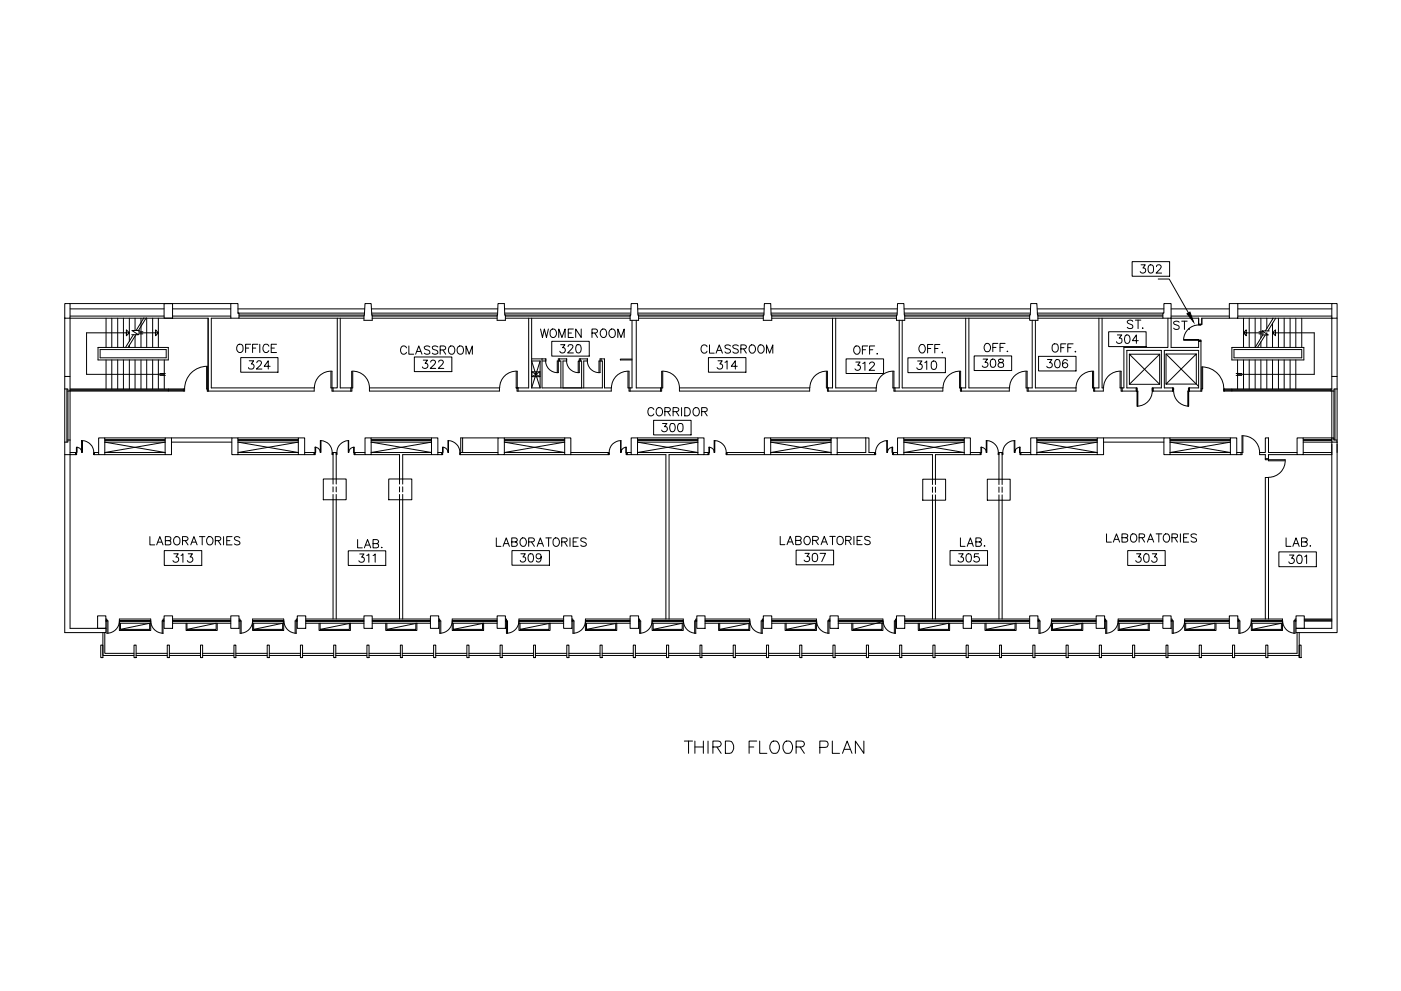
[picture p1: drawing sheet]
<svg xmlns="http://www.w3.org/2000/svg" width="420mm" height="297mm" viewBox="0 0 420 297" stroke-linecap="round" stroke-linejoin="round" font-family="sans-serif">
<!-- layer: 73-3F$0$A-COLS-CONC -->
<g fill="none" stroke="#000" stroke-width=".3">
<path d="M19.4 91h1.6v4.4h-1.6zM49.2 91h2.5v4.4h-2.5zM69.2 91h2.2v2.9h.3v1.5h-2.5zM109.5 91h1.8l.3 5h-2.5zM149.3 91h1.9l.4 5h-2.5zM189.3 91h1.9l.3 5h-2.5zM229.2 91h1.9l.4 5h-2.6zM269.2 91h1.9l.2 5h-2.4zM309.1 91h1.9l.3 5h-2.5zM349.1 91h2.1v4.4h-2.5v-1.5h.4zM368.7 91h2.5v4.4h-2.5zM399.4 91h1.6v4.4h-1.6z"/>
<path d="M19.4 112.8h1.6v4.4h-.6v-.6h-1zM399.4 112.8h1.6v3.8h-1v.6h-.6zM19.4 132.5h1v-.6h.6v4.4h-1.6zM29.6 131.3h1.8v5h-1.8zM49.5 131.3h1.9v5h-1.9zM69.5 131.3h1.9v5h-1.9zM89.5 131.3h1.9v5h-1.9zM109.5 131.3h1.8v5h-1.8zM129.4 131.3h1.9v5h-1.9zM149.3 131.3h1.9v5h-1.9zM169.3 131.3h1.9v5h-1.9zM189.3 131.3h1.9v5h-1.9z"/>
<path d="M209.3 131.3h1.8v5h-1.8zM229.2 131.3h1.9v5h-1.9zM249.2 131.3h1.9v5h-1.9zM269.2 131.3h1.9v5h-1.9zM289.2 131.3h1.8v5h-1.8zM309.1 131.3h1.9v5h-1.9zM329 131.3h2v5h-2zM349.1 131.3h1.8v5h-1.8zM369 131.3h1.9v5h-1.9zM389 131.3h1.8v5h-1.8zM399.4 131.3h.6v.6h1v.6h-1.6zM29.3 184.6h2.4v3.7h-2.4z"/>
<path d="M49.2 184.6h2.5v3.7h-2.5zM69.2 184.6h2.5v3.7h-2.5zM89.1 184.6h2.6v3.7h-2.6zM109.1 184.6h2.5v3.7h-2.5zM129.1 184.6h2.5v3.7h-2.5zM149.1 184.6h2.5v3.7h-2.5zM169 184.6h2.5v3.7h-2.5zM189 184.6h2.5v3.7h-2.5zM209 184.6h2.4v3.7h-2.4zM228.9 184.6h2.6v3.7h-2.6zM248.9 184.6h2.5v3.7h-2.5zM268.9 184.6h2.4v3.7h-2.4z"/>
<path d="M288.9 184.6h2.4v3.7h-2.4zM308.8 184.6h2.5v3.7h-2.5zM328.7 184.6h2.6v3.7h-2.6zM348.7 184.6h2.5v3.7h-2.5zM368.7 184.6h2.5v3.7h-2.5zM388.7 184.6h2.5v3.7h-2.5z"/>
</g>
<!-- layer: 73-3F$0$A-GLAZ-SILL -->
<g fill="none" stroke="#000" stroke-width=".3">
<path d="M71.5 93.9h37.8M71.7 95.4h37.4M111.4 93.9h37.8M111.6 95.4h37.5M151.4 93.9h37.6M151.6 95.4h37.4M191.3 93.9h37.8M191.5 95.4h37.4M231.3 93.9h37.7M231.5 95.4h37.4M271.2 93.9h37.6M271.3 95.4h37.5"/>
<path d="M311.1 93.9h37.6M311.3 95.4h37.4M19.4 116.6v15.9M21 117.2v14.7M399.4 117.2v14.6M401 116.6v15.3M31.4 131.3h18.1M31.4 132.5h18.1M71.4 131.3h18.1M71.4 132.5h18.1M111.3 131.3h18.1M111.3 132.5h18.1"/>
<path d="M151.2 131.3h18.1M151.2 132.5h18.1M191.2 131.3h18.1M191.2 132.5h18.1M231.1 131.3h18.1M231.1 132.5h18.1M271.1 131.3h18.1M271.1 132.5h18.1M311 131.3h18M311 132.5h18M350.9 131.3h18.1M350.9 132.5h18.1"/>
<path d="M390.8 131.3h8.6M390.8 132.5h8.6M35.8 185.5h9.4v1.3h-9.4zM51.7 186.8h17.5M51.7 185.5h17.5M75.7 185.5h9.4v1.3h-9.4zM91.7 186.8h17.4M91.7 185.5h17.4M111.6 186.8h17.5M111.6 185.5h17.5M149.1 185.5h-13.5v1.3h13.5M169 185.5h-13.4v1.3h13.4"/>
<path d="M189 185.5h-13.4v1.3h13.4M195.6 185.5h9.3v1.3h-9.3zM211.4 185.5h13.4v1.3h-13.4M231.5 185.5h13.3v1.3h-13.3M251.4 185.5h13.4v1.3h-13.4M271.3 186.8h17.6M271.3 185.5h17.6M291.3 186.8h17.5M291.3 185.5h17.5M328.7 185.5h-13.4v1.3h13.4M348.7 185.5h-13.4v1.3h13.4M368.7 185.5h-13.4v1.3h13.4"/>
<path d="M375.3 185.5h9.3v1.3h-9.3z"/>
</g>
<!-- layer: 73-3F$0$A-WALL -->
<g fill="none" stroke="#000" stroke-width=".3">
<path d="M19.4 95.4v17.4M21 92.6h28.2M21 91h48.2M21 94.7h28.2M51.7 92.6h17.5M51.7 94.7h17.5M69.2 95.4h-5.8v20.9h30.8v.9h-31.8v-21.8h-41.4v17.4M101.1 95.4v20.9h-1.2v.9h5.3v-.9h-3.2v-20.9M158.6 95.4v20.9h-3.8M159.4 95.4v20.9h2.6v-8.1h-2.6M189.5 96v20.3h-.5v.9h9.1v-.9h-7.3v-20.3M249.7 95.4v20.9h-1.3v.9h14.4v-.9h-12.2v-20.9"/>
<path d="M269.7 96v20.3h-1.3v.9h14.4v-.9h-12.2v-20.3M289.6 95.4v20.9h-1.3v.9h14.4v-.9h-12.1v-20.9M309.6 96v20.3h-1.3v.9h14.4v-.9h-12.2v-20.3M329.6 95.4v20.9h-1.3v.9h2.6v-.9h-.4v-20.9M350.3 95.4v8.7h-13.2v12.2h-.6v.9M351.2 92.6h17.5M351.2 94.7h17.5M359.5 95.4v1.8h.9v-1.8h8.3M359.5 95.4h-8.3v8.7h8.3v-1.9h.7v15h-3.5v-.9h2.8v-11.3h-10.3v11.3h2.5v.9h-5.9M359.5 95.4v1.8h.7M371.2 95.4h28.2v17.4M371.2 92.6h28.2"/>
<path d="M371.2 91h28.2M371.2 94.7h28.2M401 95.4v17.4M50.5 116.6v.6M110.8 116.3h39v.9h-39zM155.4 116.3v.9h27.9v-.9h-2M159.4 107.6h3.2v8.7h18.1M203.8 116.3h39v.9h-39zM336.4 117.2h4.4v-.9h-2.9v-11.3h10.4v11.3h-2.5v.9M340.8 116.3v.9M345.8 116.3v.9M369.4 116.6v.6"/>
<path d="M19.4 136.3v53.3h12.3v-1.3h-10.7v-52h1.7M21 135.6h1.7M22.7 136.3v-.7v.7M29.6 135.6h-1.3v.7h1.3M31.4 136.3h18.1M31.4 135.6h18.1M51.4 131.3h18.1M51.4 132.5h18.1M71.4 136.3h18.1M71.4 135.6h18.1M91.4 135.6h2.8v.7h-2.8M109.5 135.6h-3.1v.7h3.1"/>
<path d="M111.3 136.3h8.5v7.3M111.3 135.6h18.1M129.4 136.3h-8.6v7.3M131.3 135.6h1.2v.7h-1.2M138.2 135.6v-4.3h.5v4.3M149.3 135.6h-11.2v.7h11.2M151.2 136.3h18.1M151.2 135.6h18.1M171.2 135.6h11.2v.7h-11.2M189.3 135.6h-1.2v.7h1.2M191.2 136.3h8.5v49.2M191.2 135.6h18.1"/>
<path d="M209.3 136.3h-8.6v49.2M211.1 135.6h1.3v.7h-1.3M229.2 135.6h-11.2v.7h11.2M231.1 136.3h18.1M231.1 135.6h18.1M251.1 135.6h8.5v-4.3h1v4.3h1.7v.7h-11.2M269.2 135.6h-1.2v.7h1.2M271.1 136.3h8.5v7.3M271.1 135.6h18.1M289.2 136.3h-8.7v7.3M291 135.6h3v.7h-3M309.1 135.6h-3v.7h3"/>
<path d="M311 136.3h18M311 135.6h18M331 131.3h18.1M331 132.5h18.1M350.9 136.3h18.1M350.9 135.6h18.1M370.9 135.6h1.3v.7h-1.3M389 135.6h-8.6v-4.3h-.9v4.3h-1.7v.7h1.7v1.2h.9v-1.2h8.6M390.8 136.3h8.6M390.8 135.6h8.6M399.4 132.5v55.8h-10.7v1.3h12.3v-56.4M401 132.5v3.1"/>
<path d="M99.9 143.6v-8h.9v8M99.9 149.8v35.7M100.8 149.8v35.7M119.8 149.8v35.7M120.8 149.8v35.7M279.6 149.9v35.6M280.5 149.9v35.6M299.6 143.6v-8h.9v8M299.6 149.9v35.6M300.5 149.9v35.6M30.2 193.4h.7v3.7h-.7zM40.2 193.4h.6v3.7h-.6z"/>
<path d="M50.2 193.4h.6v3.7h-.6zM60.1 193.4h.7v3.7h-.7zM70.2 193.4h.5v3.7h-.5zM80.1 193.4h.7v3.7h-.7zM90.1 193.4h.6v3.7h-.6zM100.1 193.4h.6v3.7h-.6zM110 193.4h.7v3.7h-.7zM120.1 193.4h.5v3.7h-.5zM130 193.4h.7v3.7h-.7zM140 193.4h.6v3.7h-.6zM150 193.4h.6v3.7h-.6zM160 193.4h.6v3.7h-.6z"/>
<path d="M170 193.4h.6v3.7h-.6zM180 193.4h.6v3.7h-.6zM189.9 193.4h.7v3.7h-.7zM199.9 193.4h.6v3.7h-.6zM209.9 193.4h.6v3.7h-.6zM219.9 193.4h.6v3.7h-.6zM229.9 193.4h.6v3.7h-.6zM239.8 193.4h.7v3.7h-.7zM249.8 193.4h.6v3.7h-.6zM259.8 193.4h.7v3.7h-.7zM269.8 193.4h.6v3.7h-.6zM279.8 193.4h.6v3.7h-.6z"/>
<path d="M289.7 193.4h.7v3.7h-.7zM299.8 193.4h.5v3.7h-.5zM309.7 193.4h.7v3.7h-.7zM319.7 193.4h.7v3.7h-.7zM329.7 193.4h.6v3.7h-.6zM339.7 193.4h.6v3.7h-.6zM349.7 193.4h.6v3.7h-.6zM359.7 193.4h.6v3.7h-.6zM369.6 193.4h.7v3.7h-.7zM379.5 185.5v-42.4h.9v42.4M379.6 193.4h.6v3.7h-.6zM389.6 193.4h.6v3.7h-.6z"/>
<path d="M391.2 185.5h8.2M391.2 186.2h8.2"/>
</g>
<!-- layer: 73-3F$0$A-FLOR-STCT -->
<path d="M41.8 99.1h-2.2l1.9 1.2h-2M43.2 95.2l-2.4 3.9M43.9 95.2l-2.4 3.9M380.7 99.2h-2.2l1.9 1.2h-2M381.8 95.4l-2.3 3.8M382.6 95.4l-2.4 3.8M40 100.3l-2.3 3.7M40.8 100.3l-2.3 3.7M378.7 100.4l-2.3 3.7M379.5 100.4l-2.4 3.7" fill="none" stroke="#000" stroke-width=".3"/>
<!-- layer: 73-3F$0$A-GLAZ -->
<g fill="none" stroke="#000" stroke-width=".3">
<path d="M71.7 94.4h37.4M71.7 94.7h37.4M111.6 94.4h37.5M111.6 94.7h37.5M151.6 94.4h37.4M151.6 94.7h37.4M191.5 94.4h37.4M191.5 94.7h37.4M231.5 94.4h37.4M231.5 94.7h37.4M271.3 94.4h37.5M271.3 94.7h37.5"/>
<path d="M311.3 94.4h37.4M311.3 94.7h37.4M20.1 116.6v15.9M20.4 117.2v14.7M21 117h34M21 116.8h34M21 117.2h34.4M21 116.6h34.4M55 116.6v.6M367.2 117h32M367.2 116.8h32M367.2 116.6v.6"/>
<path d="M399.2 116.6v.6M399.4 116.6h-32.4v.6h32.4M400 117.2v14.7M400.4 116.6v15.3M390.8 131.8h8.6M390.8 132h8.6M35.8 186.3h9.4M35.8 186h9.4M51.7 186.3h17.5M51.7 186h17.5M75.7 186.3h9.4M75.7 186h9.4"/>
<path d="M91.7 186.3h17.4M91.7 186h17.4M111.6 186.3h17.5M111.6 186h17.5M135.6 186.3h13.5M135.6 186h13.5M155.6 186.3h13.4M155.6 186h13.4M175.6 186.3h13.4M175.6 186h13.4M195.6 186.3h9.3M195.6 186h9.3"/>
<path d="M211.4 186.3h13.4M211.4 186h13.4M231.5 186.3h13.3M231.5 186h13.3M251.4 186.3h13.4M251.4 186h13.4M271.3 186.3h17.6M271.3 186h17.6M291.3 186.3h17.5M291.3 186h17.5M315.3 186.3h13.4M315.3 186h13.4"/>
<path d="M335.3 186.3h13.4M335.3 186h13.4M355.3 186.3h13.4M355.3 186h13.4M375.3 186.3h9.3M375.3 186h9.3M391.2 185.8h8.2M391.2 185.9h8.2"/>
</g>
<!-- layer: 73-3F$0$A-FLOR-STRS -->
<g fill="none" stroke="#000" stroke-width=".3">
<path d="M31.8 95.4v8.7M33.5 95.4v8.7M35.3 95.4v8.7M37 95.4v8.7M38.8 95.4v6.9M40.5 95.4v3.7M42.3 95.4v8.7M44 95.4v8.7M45.8 95.4v8.7M47.5 95.4v8.7M372.9 95.4v8.7M374.6 95.4v8.7"/>
<path d="M376.4 95.4v8.7M378.1 95.4v5.9M379.9 95.4v3.1M379.9 99.7v4.4M381.6 95.4v.3M381.6 96.8v7.3M383.4 95.4v8.7M385.1 95.4v8.7M386.9 95.4v8.7M388.6 95.4v8.7M390.4 95.4v8.7M31.8 107.9v8.7"/>
<path d="M33.5 107.9v8.7M35.3 107.9v8.7M37 107.9v8.7M38.8 103.5v.6M38.8 107.9v8.7M40.5 100.7v3.4M40.5 107.9v8.7M42.3 107.9v8.7M44 107.9v8.7M45.8 107.9v8.7M47.5 107.9v8.7M49.3 107.9v8.7"/>
<path d="M371.2 107.9v8.7M372.9 107.9v8.7M374.6 107.9v8.7M376.4 107.9v8.7M378.1 102.5v1.6M378.1 107.9v8.7M379.9 107.9v8.7M381.6 107.9v8.7M383.4 107.9v8.7M385.1 107.9v8.7M386.9 107.9v8.7M388.6 107.9v8.7"/>
</g>
<!-- layer: 73-3F$0$A-ANNO-TEXT -->
<g fill="none" stroke="#000" stroke-width=".3">
<path d="M162.1 98.6l.6 2.6 .6-2.6 .6 2.6 .6-2.6M165.2 99a.94 .94 0 0 1 1-.4 .94 .94 0 0 1 .7 1v.6a.95 .95 0 0 1-1 1 .95 .95 0 0 1-.9-1zM170.4 99.8h1M172 98.6h-1.6v2.6h1.6M174.3 98.6v2.6l-1.7-2.6v2.6M177.5 99.8l1.4-.1 .3-.4-.1-.4-.5-.3h-1.1v2.6M178.4 99.8l.8 1.4M180.3 99a.9 .9 0 0 1 1-.4 .9 .9 0 0 1 .6 1v.6a.95 .95 0 0 1-.9 1 .95 .95 0 0 1-1-1zM182.9 99a.9 .9 0 0 1 1-.4 .9 .9 0 0 1 .6 1 1.14 1.14 0 0 1-1.1 1.6l-.5-.4-.3-.6zM339.7 96.3a.92 .92 0 0 0-.9-.4 .92 .92 0 0 0-.7 .7l.2 .3 1.2 .5 .2 .7a1.03 1.03 0 0 1-1.6 0M340.5 95.9h1.6M341.3 95.9v2.6"/>
<path d="M342.7 98.2l-.1 .2h.2M353.6 96.6a.97 .97 0 0 0-1.6 .2l.2 .4 1.2 .5 .2 .7a1.03 1.03 0 0 1-1.6 0M354.4 96.3h1.6M355.2 96.3v2.4M356.6 98.5l-.1 .1h.2M71.5 103.3l.2-.1a1.27 1.27 0 0 1 1.3 .9 1.27 1.27 0 0 1-.6 1.4 1.25 1.25 0 0 1-1.4-.7 1.25 1.25 0 0 1 .5-1.5zM73.7 104.3h.9M75.2 103.2h-1.5v2.5M75.7 104.3h1M77.3 103.2h-1.6v2.5M77.9 103.2v2.5M80.6 103.8a.92 .92 0 0 0-1-.6 .92 .92 0 0 0-.7 .9 1.01 1.01 0 0 0 .4 1.4 1.01 1.01 0 0 0 1.3-.4"/>
<path d="M81.3 104.3h1M82.9 103.2h-1.6v2.5h1.6M121.9 104.3a.92 .92 0 0 0-1-.6 .92 .92 0 0 0-.8 .9 1.01 1.01 0 0 0 .4 1.4 1.01 1.01 0 0 0 1.4-.4M122.6 103.7v2.5h1.5M124.6 106.2l1-2.5 .9 2.5M125 105.3h1.2M128.9 104a.95 .95 0 0 0-1.7 .3l.3 .3 1.2 .5 .2 .8a1.16 1.16 0 0 1-1.7 0M131.3 104a.95 .95 0 0 0-1.6 .3l.2 .3 1.2 .5 .2 .8a1.19 1.19 0 0 1-1.6 0M132 104.9l1.4-.1 .3-.7-.6-.4h-1.1v2.5M132.8 104.9l.9 1.3M134.7 104a1.03 1.03 0 0 1 1.4-.1 1.03 1.03 0 0 1 .3 1.3 .95 .95 0 0 1-1 1 .95 .95 0 0 1-.9-1zM137.3 104a1.03 1.03 0 0 1 1.4-.1 1.03 1.03 0 0 1 .3 1.3 1.02 1.02 0 0 1-1.3 .9 1.02 1.02 0 0 1-.6-1.5z"/>
<path d="M139.8 106.2v-2.5l.9 2.5 1-2.5v2.5M167.6 101.2v-2.6l.9 2.6 1-2.6v2.6M185.3 101.2v-2.6l.9 2.6 1-2.6v2.6M212 103.9a.92 .92 0 0 0-1-.5 .92 .92 0 0 0-.8 .9 1.01 1.01 0 0 0 .5 1.4 1.01 1.01 0 0 0 1.3-.4M212.8 103.4v2.5h1.4M214.7 105.9l1-2.5 1 2.5M215.1 105h1.2M219.1 103.7a.95 .95 0 0 0-1.7 .2l.2 .4 1.2 .5 .3 .7a1.05 1.05 0 0 1-1.7 0M221.4 103.7a.95 .95 0 0 0-1.6 .2l.2 .4 1.2 .5 .2 .7a1.03 1.03 0 0 1-1.6 0M222.2 104.6l1.4-.1 .2-.7-.6-.4h-1v2.5M223 104.6l.8 1.3M224.9 103.7a1.13 1.13 0 0 1 1.6 .2 1.13 1.13 0 0 1-.2 1.6 1.01 1.01 0 0 1-1.3 .1 1.01 1.01 0 0 1-.3-1.3z"/>
<path d="M227.5 103.7a1.13 1.13 0 0 1 1.6 .2 1.13 1.13 0 0 1-.2 1.6 1.01 1.01 0 0 1-1.3 .1 1.01 1.01 0 0 1-.3-1.3zM229.9 105.9v-2.5l.9 2.5 1-2.5v2.5M256.3 104a1.13 1.13 0 0 1 1.6 .2 1.13 1.13 0 0 1-.2 1.6 1.01 1.01 0 0 1-1.4 .1 1.01 1.01 0 0 1-.3-1.3zM258.6 104.8h1M260.2 103.7h-1.6v2.5M260.8 104.8h.9M262.3 103.7h-1.5v2.5M263.1 105.9l-.2 .1h.2M275.8 103.6l.3-.2a1.19 1.19 0 0 1 1.4 .5 1.19 1.19 0 0 1-.3 1.5l-.2 .3a1.21 1.21 0 0 1-1.4-.6 1.21 1.21 0 0 1 .2-1.5zM278.2 104.5h.9M279.8 103.3h-1.6v2.5M280.3 104.5h1"/>
<path d="M281.9 103.3h-1.6v2.5M282.6 105.5l-.1 .2h.2M295.6 103.1a1.21 1.21 0 0 1 1.4 .5 1.21 1.21 0 0 1-.2 1.5 .93 .93 0 0 1-1.1 .3 .93 .93 0 0 1-.6-.9v-.6zM297.7 104.1h1M299.3 102.9h-1.6v2.5M299.9 104.1h1M301.4 102.9h-1.5v2.5M302.1 105.2l-.1 .1h.3M315.7 103.4a1.03 1.03 0 0 1 1.4-.2 1.03 1.03 0 0 1 .3 1.4 .92 .92 0 0 1-1 1 .92 .92 0 0 1-.9-1zM318.1 104.2h1M319.7 103.1h-1.6v2.4M320.2 104.2h1"/>
<path d="M321.8 103.1h-1.6v2.4M322.5 105.3l-.1 .1h.2M196.1 122.7a.92 .92 0 0 0-1.1-.5 .92 .92 0 0 0-.7 .9 1.01 1.01 0 0 0 .4 1.4 1.01 1.01 0 0 0 1.4-.4M197.2 122.3a1.24 1.24 0 0 1 1.5 .8 1.24 1.24 0 0 1-.7 1.6 1.3 1.3 0 0 1-1.3-.9 1.3 1.3 0 0 1 .5-1.5zM199.4 123.4l1.4-.1 .2-.7-.5-.4h-1.1v2.5M200.2 123.4l.8 1.3M201.9 123.4l1.4-.1 .3-.7-.7-.4h-1v2.5M202.7 123.4l.9 1.3M204.4 122.2v2.5M205.4 122.2h.8a1.32 1.32 0 0 1 .8 1.2 1.32 1.32 0 0 1-.8 1.3h-.8zM208.1 122.5a1.03 1.03 0 0 1 1.3-.1 1.03 1.03 0 0 1 .3 1.3 .95 .95 0 0 1-.9 1 .95 .95 0 0 1-1-1zM210.4 123.4l1.5-.1 .1-.9-.5-.2h-1.1v2.5"/>
<path d="M211.3 123.4l.8 1.3M45 160.8v2.5h1.4M47 163.3l.9-2.5 1 2.5M47.4 162.5h1.1M49.6 162.1l1.4-.2 .2-.8-.5-.3h-1.1v2.5l1.6-.2v-.8l-.5-.2M52.3 161.2a1.01 1.01 0 0 1 1.4-.1 1.01 1.01 0 0 1 .3 1.3 1.02 1.02 0 0 1-1.3 .9 1.02 1.02 0 0 1-.6-1.5zM54.7 162.1l1.4-.2 .3-.4-.1-.4-.5-.3h-1.1v2.5M55.6 162.1l.8 1.2M57.2 163.3l1-2.5 .9 2.5M57.6 162.5h1.1M59.8 160.8h1.7M60.6 160.8v2.5"/>
<path d="M62.4 161a1.24 1.24 0 0 1 1.5 .8 1.24 1.24 0 0 1-.7 1.5 1.3 1.3 0 0 1-1.3-.9 1.3 1.3 0 0 1 .5-1.4zM64.6 162.1l1.4-.2 .2-.4-.1-.4-.4-.3h-1.1v2.5M65.4 162.1l.8 1.2M67 160.8v2.5M68 162.1h1M69.6 160.8h-1.6v2.5h1.6M71.9 161.2a.92 .92 0 0 0-.8-.4 .92 .92 0 0 0-.8 .6l.4 .5 1.1 .5 .1 .6a1.16 1.16 0 0 1-1.6 0M107.2 161.7v2.5h1.4M109.3 164.2l.9-2.5 1 2.5M109.6 163.4h1.2M111.9 162.9l1.4-.1 .2-.4-.1-.4-.4-.3h-1.1v2.5l1.5-.2 .1-.6-.5-.5M114.5 164v.2l.1-.1"/>
<path d="M148.8 161.2v2.6h1.4M150.9 163.8l.9-2.6 1 2.6M151.2 162.9h1.2M153.5 162.4l1.4-.1 .2-.3-.1-.5-.4-.3h-1.1v2.6h1.1l.4-.3 .1-.6-.5-.5M156.2 161.6l.3-.2a1.19 1.19 0 0 1 1.3 .5 1.19 1.19 0 0 1-.2 1.5l-.2 .2a1.21 1.21 0 0 1-1.4-.5 1.21 1.21 0 0 1 .2-1.5zM158.6 162.4l1.4-.1 .3-.3-.2-.5-.5-.3h-1v2.6M159.4 162.4l.9 1.4M161.1 163.8l.9-2.6 1 2.6M161.4 162.9h1.2M163.7 161.2h1.6M164.5 161.2v2.6M166 161.6a.94 .94 0 0 1 1.1-.3 .94 .94 0 0 1 .7 .9v.6a.95 .95 0 0 1-1 1 .95 .95 0 0 1-.9-1z"/>
<path d="M168.5 162.4l1.4-.1 .2-.3-.1-.5-.5-.3h-1v2.6M169.3 162.4l.8 1.4M170.9 161.2v2.6M171.9 162.4h.9M173.4 161.2h-1.5v2.6h1.5M175.8 161.6a.85 .85 0 0 0-1-.4 .85 .85 0 0 0-.6 .9l1.4 .6 .2 .7a1.05 1.05 0 0 1-1.6 0M234 160.8v2.5h1.4M236 163.3l1-2.5 .9 2.5M236.3 162.4h1.2M238.6 162l1.4-.1 .3-.7-.6-.4h-1.1v2.5h1.1l.4-.3 .2-.6-.6-.4M241.4 161.1a1.13 1.13 0 0 1 1.5 .2 1.13 1.13 0 0 1-.1 1.6 1.01 1.01 0 0 1-1.4 .1 1.01 1.01 0 0 1-.3-1.3zM243.7 162l1.5-.1 .2-.7-.6-.4h-1.1v2.5"/>
<path d="M244.5 162l.9 1.3M246.2 163.3l1-2.5 1 2.5M246.6 162.4h1.2M248.8 160.8h1.7M249.7 160.8v2.5M251.2 161.1a1.15 1.15 0 0 1 1.6 .2 1.15 1.15 0 0 1-.1 1.6 1.01 1.01 0 0 1-1.4 .2 1.01 1.01 0 0 1-.3-1.4zM253.6 162l1.4-.1 .3-.7-.6-.4h-1.1v2.5M254.4 162l.9 1.3M256.1 160.8v2.5M257 162h1M258.6 160.8h-1.6v2.5h1.6M261 161.1a.95 .95 0 0 0-1.7 .3l.2 .3 1.2 .5 .3 .7a1.05 1.05 0 0 1-1.7 0"/>
<path d="M288 161.2v2.6h1.4M290.1 163.8l.9-2.6 .9 2.6M290.4 162.9h1.2M292.7 162.4l1.4-.1 .2-.3-.1-.5-.5-.3h-1v2.6h1l.5-.3 .1-.6-.6-.5M295.3 163.5l-.2 .1h.3M331.8 160v2.5h1.5M333.9 162.5l.9-2.5 1 2.5M334.3 161.7h1.2M336.5 161.2l1.4-.1 .3-.4-.1-.5-1.6-.2v2.5h1.1l.6-.4a.69 .69 0 0 0-.6-.9M339.2 160.3a1.15 1.15 0 0 1 1.6 .2 1.15 1.15 0 0 1-.1 1.6 1.01 1.01 0 0 1-1.4 .2 1.01 1.01 0 0 1-.3-1.3zM341.6 161.2l1.4-.1 .3-.4-.2-.5-1.5-.2v2.5M342.4 161.2l.9 1.3"/>
<path d="M344.1 162.5l1-2.5 .9 2.5M344.5 161.7h1.2M346.7 160h1.7M347.5 160v2.5M349.1 160.3a1.13 1.13 0 0 1 1.6 .2 1.13 1.13 0 0 1-.2 1.6 1.01 1.01 0 0 1-1.3 .2 1.01 1.01 0 0 1-.3-1.3zM351.5 161.2l1.4-.1 .2-.9-1.6-.2v2.5M352.3 161.2l.8 1.3M354 160v2.5M355 161.2h.9M356.5 160h-1.5v2.5h1.5M358.8 160.3a.95 .95 0 0 0-1.6 .3l.2 .4 1.2 .4 .2 .7a1.03 1.03 0 0 1-1.6 0M385.7 161.2v2.6h1.5"/>
<path d="M387.7 163.8l1-2.6 .9 2.6M388.1 162.9h1.1M390.3 162.4l1.5-.1 .2-.3-.1-.5-.5-.3h-1.1v2.6h1.1l.5-.3 .1-.6-.6-.5M392.9 163.5v.3l.2-.2"/>
</g>
<!-- layer: 73-3F$0$A-FLOR-BLOW -->
<g fill="none" stroke="#000" stroke-width=".3">
<path d="M71.4 92.6h37.9M111.4 92.6h37.9M151.3 92.6h37.9M191.3 92.6h37.9M231.2 92.6h37.9M271.1 92.6h37.9M311.1 92.6h38M159.5 111.4h2.4v1.5h-2.4zM97 143.6h6.8v6.2h-6.8zM116.6 143.6h6.9v6.2h-6.9zM276.7 143.6h6.9v6.3h-6.9zM296.1 143.6h6.9v6.3h-6.9z"/>
<path d="M30.9 189.6v6.9h9.3M31.4 189.6v6.2h8.8M35.8 186.8v2.2h9.4v-2.2M36.1 186.8v1.9h8.8v-1.9M40.8 196.5h9.4M40.8 195.8h9.4M50.8 196.5h9.3M50.8 195.8h9.3M55.8 186.8v2.2h9.3v-2.2M56.1 186.8v1.9h8.7v-1.9M60.8 196.5h9.4M60.8 195.8h9.4"/>
<path d="M70.7 196.5h9.4M70.7 195.8h9.4M75.7 186.8v2.2h9.4v-2.2M76.1 186.8v1.9h8.7v-1.9M80.8 196.5h9.3M80.8 195.8h9.3M90.7 196.5h9.4M90.7 195.8h9.4M95.7 186.8v2.2h9.4v-2.2M96 186.8v1.9h8.8v-1.9M100.7 196.5h9.3M100.7 195.8h9.3"/>
<path d="M110.7 196.5h9.4M110.7 195.8h9.4M115.7 186.8v2.2h9.3v-2.2M116 186.8v1.9h8.7v-1.9M120.6 196.5h9.4M120.6 195.8h9.4M130.7 196.5h9.3M130.7 195.8h9.3M135.6 186.8v2.2h9.4v-2.2M135.9 186.8v1.9h8.8v-1.9M140.6 196.5h9.4M140.6 195.8h9.4"/>
<path d="M150.6 196.5h9.4M150.6 195.8h9.4M155.6 186.8v2.2h9.4v-2.2M155.9 186.8v1.9h8.7v-1.9M160.6 196.5h9.4M160.6 195.8h9.4M170.6 196.5h9.4M170.6 195.8h9.4M175.6 186.8v2.2h9.4v-2.2M175.9 186.8v1.9h8.8v-1.9M180.6 196.5h9.3M180.6 195.8h9.3"/>
<path d="M190.6 196.5h9.3M190.6 195.8h9.3M195.6 186.8v2.2h9.3v-2.2M195.9 186.8v1.9h8.7v-1.9M200.5 196.5h9.4M200.5 195.8h9.4M210.5 196.5h9.4M210.5 195.8h9.4M215.5 186.8v2.2h9.3v-2.2M215.8 186.8v1.9h8.8v-1.9M220.5 196.5h9.4M220.5 195.8h9.4"/>
<path d="M230.5 196.5h9.3M230.5 195.8h9.3M235.5 186.8v2.2h9.3v-2.2M235.8 186.8v1.9h8.7v-1.9M240.5 196.5h9.3M240.5 195.8h9.3M250.4 196.5h9.4M250.4 195.8h9.4M255.5 186.8v2.2h9.3v-2.2M255.8 186.8v1.9h8.7v-1.9M260.5 196.5h9.3M260.5 195.8h9.3"/>
<path d="M270.4 196.5h9.4M270.4 195.8h9.4M275.4 186.8v2.2h9.4v-2.2M275.7 186.8v1.9h8.8v-1.9M280.4 196.5h9.3M280.4 195.8h9.3M290.4 196.5h9.4M290.4 195.8h9.4M295.4 186.8v2.2h9.3v-2.2M295.7 186.8v1.9h8.7v-1.9M300.3 196.5h9.4M300.3 195.8h9.4"/>
<path d="M310.4 196.5h9.3M310.4 195.8h9.3M315.3 186.8v2.2h9.4v-2.2M315.7 186.8v1.9h8.7v-1.9M320.4 196.5h9.3M320.4 195.8h9.3M330.3 196.5h9.4M330.3 195.8h9.4M335.3 186.8v2.2h9.4v-2.2M335.7 186.8v1.9h8.7v-1.9M340.3 196.5h9.4M340.3 195.8h9.4"/>
<path d="M350.3 196.5h9.4M350.3 195.8h9.4M355.3 186.8v2.2h9.4v-2.2M355.6 186.8v1.9h8.8v-1.9M360.3 196.5h9.3M360.3 195.8h9.3M370.3 196.5h9.3M370.3 195.8h9.3M375.3 186.8v2.2h9.3v-2.2M375.5 186.8v1.9h8.8v-1.9M380.2 196.5h9.4M389 189.6v6.2h-8.8"/>
<path d="M389.6 189.6v7.5"/>
</g>
<!-- layer: 73-3F$0$A-FLOR-SHFT -->
<g fill="none" stroke="#000" stroke-width=".3">
<path d="M159.4 108.2l2.6 8.1M159.5 111.4l2.4 1.5M161.9 111.4l-2.4 1.5M162 108.2l-2.6 8.1M31.4 132.5l18.1 3.1M49.5 132.5l-18.1 3.1M71.4 132.5l18.1 3.1M89.5 132.5l-18.1 3.1M111.3 132.5l18.1 3.1M129.4 132.5l-18.1 3.1M151.2 132.5l18.1 3.1M169.3 132.5l-18.1 3.1"/>
<path d="M191.2 132.5l18.1 3.1M209.3 132.5l-18.1 3.1M231.1 132.5l18.1 3.1M249.2 132.5l-18.1 3.1M271.1 132.5l18.1 3.1M289.2 132.5l-18.1 3.1M311 132.5l18 3.1M329 132.5l-18 3.1M350.9 132.5l18.1 3.1M369 132.5l-18.1 3.1M44.9 186.8l-8.5 1.8M64.8 186.8l-8.7 1.9"/>
<path d="M84.8 186.8l-8.7 1.9M105.1 186.8l-9.1 1.9M125 186.8l-9 1.9M145 186.8l-9.1 1.9M165 186.8l-9.1 1.9M185 186.8l-9.1 1.9M204.6 186.8l-8.7 1.9M224.8 186.8l-9 1.9M244.5 186.8l-8.7 1.9M264.8 186.3l-9 2.4M284.5 186.8l-8.8 1.9M304.7 186.8l-9 1.9"/>
<path d="M324.7 186.8l-9 1.9M344.7 186.8l-9 1.9M364.4 186.8l-8.8 1.9M384.3 186.8l-8.8 1.9"/>
</g>
<!-- layer: 73-3F$0$A-DOOR -->
<g fill="none" stroke="#000" stroke-width=".3">
<path d="M359.5 97.2h.7v.3l-.7-.1zM359.5 97.4a4.5 4.5 0 0 0-4.5 4.3M55.4 117.2a6.8 6.8 0 0 1 6.7-7.4l.1 7.4h.2M62 109.9v6.7h.4M99.2 111.3v5h.7M99.6 111.3v5.9h.3M99.6 111.3a5 5 0 0 0-5.3 4.9M105.5 111.3v5M105.5 111.3a5 5 0 0 1 5.3 4.9M105.5 116.3v.9h-.3M105.8 111.3v5h-.6M154.8 111.3v5h.6"/>
<path d="M155.1 116.3v.9h.3M155.1 111.3v5M155.1 111.3a5 5 0 0 0-5.2 4.9M163.7 107.5a3.5 3.5 0 0 0 3.8 4.2M167.8 108.2h-.7v3.5M167.8 107.6h-.4v4.1M170 107.5a3.5 3.5 0 0 0 3.8 4.2M174 108.2h-.6v3.5M174 107.6h-.3v4.1M176.2 107.5a3.5 3.5 0 0 0 3.8 4.2M180.3 107.6h-.3v4.1M180.3 108.2h-.7v3.5"/>
<path d="M188.3 111.3v5h.7M188.7 111.3v5.9h.3M188.7 111.3a5 5 0 0 0-5.3 4.9M198.4 111.3v5.9h-.3M198.5 111.3a5 5 0 0 1 5.3 4.9M198.7 111.3v5h-.6M247.8 111.3v5h.7M248.2 111.3v5.9h.2M248.2 111.3a5 5 0 0 0-5.3 4.9M267.8 111.3v5h.6M268.1 111.3v5.9h.3M268.1 111.3a5 5 0 0 0-5.3 4.9"/>
<path d="M287.8 111.3v5h.5M288 116.3v.9h.3M288.1 111.3v5M288.1 111.3a5 5 0 0 0-5.3 4.9M307.7 111.3v5h.6M308 111.3v5.9h.3M308.1 111.3a5 5 0 0 0-5.3 4.9M327.7 111.3v5h.6M328 111.3v5.9h.3M328 111.3a5 5 0 0 0-5.3 4.9M335.9 111.3v5h.6M336.2 111.3v5.9h.3"/>
<path d="M336.3 111.3a5 5 0 0 0-5.3 4.9M340.8 116.3h.3l-.1 .9h-.2zM341 117.2h.2v4.6h-.2zM345.5 116.3h.3v.9h-.2zM345.6 117.2a4.5 4.5 0 0 1-4.4 4.5M351.7 116.3h.3l-.1 .9h-.2zM352 117.2a4.5 4.5 0 0 0 4.3 4.5M355 101.8h4.5v.2h-4.5zM356.2 117.2h.3v4.6h-.3zM356.4 116.3h.3v.9h-.2zM359.5 102l.7-.1v.3h-.7zM360.7 110v6.6h-.5"/>
<path d="M367 117.2a6.6 6.6 0 0 0-6.6-7.2v7.2h-.2M22.7 135.6h.2l.1 .7h-.3zM22.9 134h.2v1.6h-.2zM23.1 134a1.52 1.52 0 0 1 1.4 1.6M24.5 132.1h.2v3.5h-.2zM24.7 132.1a3.6 3.6 0 0 1 3.4 3.5M28.1 135.6h.2v.7h-.2zM94.2 135.6h.3v.7h-.3zM94.5 134h.2v1.6h-.2zM94.7 134a1.66 1.66 0 0 1 1.4 1.6M96.1 132.1h.2v3.5h-.2zM96.3 132.1a3.5 3.5 0 0 1 3.3 3.5"/>
<path d="M99.6 135.6h.3v.7h-.3zM100.8 135.6h.2l.1 .7h-.3zM104.5 132.1a3.6 3.6 0 0 0-3.5 3.5M104.5 132.1l.1 3.5zM106 134h.2v1.6h-.2v-1.6a1.64 1.64 0 0 0-1.4 1.6M106.2 135.6h.2v.7h-.2zM132.5 135.6h.2l.1 .7h-.3zM132.9 134v1.6h-.2v-1.6a1.59 1.59 0 0 1 1.7 1.6M134.5 132.1l-.1 3.5 .1-3.5a3.6 3.6 0 0 1 3.4 3.5M137.9 135.6h.2v.7h-.2zM182.4 135.6h.3v.7h-.3zM186.1 132.1l.1 3.5"/>
<path d="M187.7 134l.1 1.6-.1-1.6a1.64 1.64 0 0 0-1.5 1.6v-3.5a3.6 3.6 0 0 0-3.5 3.5M187.8 135.6h.3v.7h-.3zM212.4 135.6h.2l.1 .7h-.3zM212.8 134v1.6h-.2v-1.6a1.59 1.59 0 0 1 1.6 1.6M214.4 132.1h-.2v3.5h.2v-3.5a3.6 3.6 0 0 1 3.4 3.5M217.8 135.6h.2v.7h-.3zM262.3 135.6h.3v.7h-.3zM262.6 135.6a3.5 3.5 0 0 1 3.3-3.5v3.5h.2M265.9 132.1h.2v3.5a1.63 1.63 0 0 1 1.6-1.6v1.6h-.2v-1.6M267.7 135.6h.3v.7h-.4zM294 135.6h.2l.1 .7h-.3zM294.2 134h.2v1.6h-.2z"/>
<path d="M294.4 134a1.52 1.52 0 0 1 1.4 1.6M295.8 132.1h.2v3.5h-.2zM296 132.1a3.6 3.6 0 0 1 3.4 3.5M299.4 135.6h.2v.7h-.3zM300.5 135.6h.2l.1 .7h-.3zM304.2 132.1a3.6 3.6 0 0 0-3.5 3.5M305.7 134a1.52 1.52 0 0 0-1.4 1.6v-3.5h-.1v3.5h.1M305.7 134h.2v1.6h-.2zM305.9 135.6h.2v.7h-.2zM372.7 130.6v5h-.5M377.8 135.6a5 5 0 0 0-5.3-5v5.7h-.3M379.5 137.5v.3h5.9"/>
<path d="M380.4 137.5v.6h5M385.4 137.8a5 5 0 0 1-4.9 5.3M31.7 185.5h.4v.6h-.4h.7v3.8M35.8 186.1a3.7 3.7 0 0 1-3.7 3.7v-3.7M45.2 186.1a3.7 3.7 0 0 0 3.7 3.7v-3.7M49.2 185.5h-.3v.6h.3h-.6v3.8M71.7 185.5h.3v.6h-.3h.6v3.8M72 186.1v3.8M75.7 186.1a3.7 3.7 0 0 1-3.7 3.7M85.1 186.1a3.7 3.7 0 0 0 3.8 3.7l-.1-3.7M89.1 185.5h-.3v.6h.3h-.6v3.8M131.6 185.5h.3v.6h-.3h.6v3.8"/>
<path d="M135.6 186.1a3.7 3.7 0 0 1-3.7 3.7v-3.7M151.6 185.5h.3v.6h-.3h.6v3.8M155.6 186.1a3.7 3.7 0 0 1-3.7 3.7v-3.7M171.5 185.5h.3v.6h-.3h.6v3.8M175.6 186.1a3.7 3.7 0 0 1-3.7 3.7l-.1-3.7M191.5 185.5h.3v.6h-.3h.6v3.8M195.6 186.1a3.7 3.7 0 0 1-3.7 3.7l-.1-3.7M205 186.1a3.7 3.7 0 0 0 3.7 3.7v-3.7M209 185.5h-.3v.6h.3h-.7v3.8M224.9 186.1a3.7 3.7 0 0 0 3.7 3.7v-3.7M228.9 185.5h-.3v.6h.3h-.6v3.8M244.9 186.1a3.7 3.7 0 0 0 3.7 3.7v-3.7"/>
<path d="M248.9 185.5h-.3v.6h.3h-.6v3.8M264.9 186.1a3.7 3.7 0 0 0 3.7 3.7l-.1-3.7M268.9 185.5h-.4v.6h.4h-.7v3.8M311.3 185.5h.3v.6h-.3h.6v3.8M315.3 186.1a3.7 3.7 0 0 1-3.7 3.7v-3.7M331.3 185.5h.3v.6h-.3h.6v3.8M335.3 186.1a3.7 3.7 0 0 1-3.7 3.7v-3.7M351.2 185.5h.3v.6h-.3h.6v3.8M355.3 186.1a3.7 3.7 0 0 1-3.7 3.7l-.1-3.7M371.2 185.5h.3v.6h-.3h.6v3.8M371.5 186.1v3.8M375.3 186.1a3.7 3.7 0 0 1-3.7 3.7"/>
<path d="M384.7 186.1a3.7 3.7 0 0 0 3.7 3.7v-3.7M388.7 185.5h-.3v.6h.3h-.7v3.8"/>
</g>
<!-- layer: 73-3F$0$A-WALL-PRHT -->
<path d="M162.6 107.6h1.1v.6h-1.1M168.2 116.3v-8.1h-.4v-.6h2.1v.6h-1.1v8.1M174.4 116.3v-8.1h-.4v-.6h2.1v.6h-1v8.1M180.7 116.3v-8.1h-.4v-.6h1v8.7M189.5 107.6h-3.5v.3h3.5" fill="none" stroke="#000" stroke-width=".3"/>
<!-- layer: 73-3F$0$A-FLOR-EVTR -->
<path d="M338.7 106.2h9.1v9zM338.7 106.2v9l9.1-9M338.7 115.2h9.1M349.7 106.1l9.7 9.7M358.8 106.1h-9.1v9h9.1v-9l-9.1 9" fill="none" stroke="#000" stroke-width=".3"/>
<!-- layer: 73-3F$0$A-WALL-WOOD -->
<g fill="none" stroke="#000" stroke-width=".3">
<path d="M31.4 131.8h18.1M31.4 132h18.1M71.4 131.8h18.1M71.4 132h18.1M111.3 131.8h18.1M111.3 132h18.1M151.2 131.8h18.1M151.2 132h18.1M191.2 131.8h18.1M191.2 132h18.1M231.1 131.8h18.1M231.1 132h18.1"/>
<path d="M271.1 131.8h18.1M271.1 132h18.1M311 131.8h18M311 132h18M350.9 131.8h18.1M350.9 132h18.1"/>
</g>
<!-- layer: 73-3F$0$A-FLOR-STRS-LDER -->
<path d="M38.8 99.8l-.9-.9v1.7l.9-.8h-12.8v12.4h23.3M41.5 99.4h1.4M41.6 99.8h5.9l-.8 .8v-1.7l.8 .9M372.9 99.8l.9 .8v-1.7l-.9 .9h5.9M377.6 99.4h1.3M381.6 99.8l.9 .8v-1.7l-.9 .9h12.5v12.4h-22.9M41.5 100.1h1.4M47.9 112h1.7M47.9 112.5h1.7M370.7 112h1.7M370.7 112.5h1.7M377.6 100.1h1.3" fill="none" stroke="#000" stroke-width=".3"/>
<!-- layer: 73-3F$0$A-FLOR-STHR -->
<path d="M29.4 104.1h21.1v3.8h-21.1zM30 104.8h19.8v2.5h-19.8zM369.4 104.1h21.6v3.8h-21.6zM370.1 104.8h20.3v2.5h-20.3z" fill="none" stroke="#000" stroke-width=".3"/>
<!-- layer: 73-3F$0$A-FLOR-ABOV -->
<g fill="none" stroke="#000" stroke-width=".3">
<path d="M99.9 143.6v1.5M99.9 145.9v1.5M99.9 148.2v1.6M100.8 143.6v1.5M100.8 145.9v1.5M100.8 148.2v1.6M119.8 143.6v1.5M119.8 145.9v1.5M119.8 148.2v1.6M120.8 143.6v1.5M120.8 145.9v1.5M120.8 148.2v1.6"/>
<path d="M279.6 143.6v1.6M279.6 146v1.6M279.6 148.3v1.6M280.5 143.6v1.6M280.5 146v1.6M280.5 148.3v1.6M299.6 143.6v1.6M299.6 146v1.6M299.6 148.3v1.6M300.5 143.6v1.6M300.5 146v1.6M300.5 148.3v1.6"/>
</g>
<!-- layer: 73-3F$0$A-FLOR-WDWK -->
<path d="M138.7 131.3h10.6M251.1 131.3h8.5" fill="none" stroke="#000" stroke-width=".3"/>
<!-- layer: 73-3F$0$A-ANNO-TEXM -->
<g fill="none" stroke="#000" stroke-width=".3">
<path d="M205.2 222.1h2.5M206.5 222.1v3.7M208.4 222.1v3.7M208.4 223.9h2.5M210.9 222.1v3.7M212.3 222.1v3.7M213.8 223.9h1.6a.92 .92 0 0 0 .7-1.5l-.7-.3h-1.6v3.7M215 223.9l1.3 1.9M217.5 222.1h1.3a2.01 2.01 0 0 1 .8 3.2l-.3 .4-1.8 .1zM224.7 223.9h1.4M226.9 222.1h-2.2v3.7M227.8 222.1v3.7h2.2"/>
<path d="M231.6 222.2a1.8 1.8 0 0 1 2.1 .9 1.8 1.8 0 0 1-.3 2.2 1.38 1.38 0 0 1-1.6 .5 1.38 1.38 0 0 1-.9-1.4 2.6 2.6 0 0 1 .7-2.2zM235.5 222.2a1.8 1.8 0 0 1 2.1 .9 1.8 1.8 0 0 1-.3 2.2 1.38 1.38 0 0 1-1.6 .5 1.38 1.38 0 0 1-.9-1.4 2.6 2.6 0 0 1 .7-2.2zM238.8 223.9h1.5a.92 .92 0 0 0 .7-1.5l-.7-.3h-1.5v3.7M240 223.9l1.2 1.9M245.9 224l2.1-.1a1.01 1.01 0 0 0 .3-1.1 1.01 1.01 0 0 0-.8-.7h-1.6v3.7M249.6 222.1v3.7h2.2M252.7 225.8l1.4-3.7 1.4 3.7M253.2 224.6h1.7M259.1 222.1v3.7l-2.6-3.7v3.7"/>
</g>
<!-- layer: 73-3F$0$A-FLOR-IDEN -->
<g fill="none" stroke="#000" stroke-width=".3">
<path d="M339.5 78.4h11.3v4.4h-11.3zM342.2 79.4h1.3l-.7 .9a.83 .83 0 0 1 .6 1.4 .83 .83 0 0 1-1.5-.3M344.7 79.5a.85 .85 0 0 1 1.2 .3v1.6a.82 .82 0 0 1-.8 .5 .82 .82 0 0 1-.7-.5 1.96 1.96 0 0 1 .3-1.9zM346.8 79.9l.5-.5h.5l.4 .4-.4 .9-1.1 1.2h1.7M332.5 99.4h11.2v4.5h-11.2zM72.2 107.2h11.2v4.4h-11.2zM74.7 108.1h1.4l-.7 1a.8 .8 0 0 1 .8 .9 .8 .8 0 0 1-1.1 .6h-.4l-.2-.4M77 108.7l.5-.6h.5l.4 .7-.3 .7-1.2 1.1h1.6M81 109.8h-1.8l1.2-1.7v2.5M124.3 107h11.2v4.4h-11.2zM126.9 107.9h1.3l-.7 1a.83 .83 0 0 1 .6 1.3 .83 .83 0 0 1-1.4-.2M129.2 108.5l.2-.4 .7-.2 .4 .3 .1 .4-1.6 1.8h1.7"/>
<path d="M131.6 108.5l.2-.4 .7-.2 .5 .7-1.6 1.8h1.7M165.5 102.3h11.2v4.4h-11.2zM168.1 103.3h1.3l-.7 .9a.83 .83 0 0 1 .6 1.3 .83 .83 0 0 1-1.4-.2M170.4 103.9a.76 .76 0 0 1 .6-.6 .76 .76 0 0 1 .8 .5l-.4 .8-1.2 1.2h1.8M173 103.4a.92 .92 0 0 1 1.2 .4 1.18 1.18 0 0 1 .1 1.4 1.18 1.18 0 0 1-1.3 .5l-.4-1zM212.5 107.2h11.2v4.4h-11.2zM215.3 108.1h1.3l-.7 1a.83 .83 0 0 1 .6 1.3 .83 .83 0 0 1-1.4-.2M217.4 108.6l.7-.5v2.5M221.1 109.8h-1.8l1.2-1.7v2.5M253.7 107.6h11.3v4.4h-11.3zM256.7 108.5h1.2l-.7 1a.82 .82 0 0 1 .6 1.3 .82 .82 0 0 1-1.4-.2M258.8 109l.6-.5v2.5"/>
<path d="M260.8 109.1a.76 .76 0 0 1 .7-.6 .76 .76 0 0 1 .7 .5l-.1 .5-1.4 1.5h1.6M272.3 107.3h11.2v4.4h-11.2zM275.2 108.2h1.3l-.7 1a.83 .83 0 0 1 .6 1.3 .83 .83 0 0 1-1.5-.3M277.4 108.7l.5-.5v2.5M279.6 108.3a.81 .81 0 0 1 1.2 .4 1.18 1.18 0 0 1 .1 1.4 1.18 1.18 0 0 1-1.3 .5l-.3-.9v-1zM292.2 106.7h11.2v4.4h-11.2zM294.8 107.6h1.4l-.8 1a.84 .84 0 0 1 .8 1.1 .84 .84 0 0 1-1.4 .3l-.2-.3M297.3 107.8a.82 .82 0 0 1 1.2 .3 1.25 1.25 0 0 1-.8 2l-.4-.1-.3-1zM299.6 107.8a.49 .49 0 0 0 .2 .8 .93 .93 0 0 1 1.2 1.1 .83 .83 0 0 1-1.1 .4 .83 .83 0 0 1-.4-1.1l1-.4a.49 .49 0 0 0 .3-.8zM311.5 106.8h11.2v4.4h-11.2zM314.1 107.8h1.4l-.7 .9a.83 .83 0 0 1 .6 1.3 .83 .83 0 0 1-1.5-.2M316.7 107.9a.74 .74 0 0 1 1.1 .4l.1 .5a1.04 1.04 0 0 1-.9 1.4 1.54 1.54 0 0 1-.3-2.3z"/>
<path d="M320.1 108.1a.73 .73 0 0 0-1.1-.2 1.42 1.42 0 0 0 .4 2.3 .78 .78 0 0 0 .8-.7 .78 .78 0 0 0-.8-.8 .78 .78 0 0 0-.8 .7M335.1 100.4h1.3l-.7 .9a.85 .85 0 0 1 .8 .8 .85 .85 0 0 1-.7 .9 .85 .85 0 0 1-1-.6M337.6 100.5a.79 .79 0 0 1 1.2 .4 1.18 1.18 0 0 1 .1 1.4 1.18 1.18 0 0 1-1.3 .5l-.4-.9zM341.4 102.1h-1.8l1.2-1.7v2.5M196 126h11.3v4.4h-11.3zM198.7 126.9h1.3l-.7 1a.84 .84 0 0 1 .8 1.1 .84 .84 0 0 1-1.4 .3l-.3-.4M201.2 127a.92 .92 0 0 1 1.2 .4 1.18 1.18 0 0 1 .1 1.4 1.18 1.18 0 0 1-1.3 .5l-.4-1zM203.6 127a.96 .96 0 0 1 1.2 .4v.6a1.05 1.05 0 0 1-.9 1.4 1.62 1.62 0 0 1-.3-2.4zM49.3 165h11.2v4.5h-11.2zM52.1 166h1.4l-.7 .9a.85 .85 0 0 1 .5 1.4 .85 .85 0 0 1-1.4-.3M54.3 166.5l.6-.5v2.5M56.4 166h1.3l-.7 .9a.83 .83 0 0 1 .6 1.4 .83 .83 0 0 1-1.4-.3"/>
<path d="M104.5 165.1h11.2v4.4h-11.2zM107.9 166.1h1.2l-.6 .9a.83 .83 0 0 1 .6 1.3 .83 .83 0 0 1-1.5-.2M110 166.5l.6-.4v2.4M111.9 166.5l.6-.4v2.4M153.5 165h11.3v4.4h-11.3zM156.2 166h1.3l-.7 .9a.83 .83 0 0 1 .8 1.3 .83 .83 0 0 1-1.5 0l-.1-.2M158.7 166.1a.86 .86 0 0 1 1.2 .3l.1 .6a1.13 1.13 0 0 1-.9 1.5 1.62 1.62 0 0 1-.4-2.4zM162.3 166.8a.77 .77 0 0 1-1.1 .6 .77 .77 0 0 1-.3-1.2 .77 .77 0 0 1 1.3 .1 1.36 1.36 0 0 1-.9 2.2l-.5-.4M238.8 164.9h11.2v4.4h-11.2zM241.4 165.9h1.3l-.7 .9a.83 .83 0 0 1 .6 1.3 .83 .83 0 0 1-1.4-.2M243.9 166a.82 .82 0 0 1 1.2 .3 1.25 1.25 0 0 1-.8 2l-.7-.4v-1.6zM245.9 165.9h1.7l-1.2 2.4"/>
<path d="M284.9 165h11.3v4.4h-11.3zM287.5 166h1.4l-.7 .9a.84 .84 0 0 1 .7 1.2 .84 .84 0 0 1-1.4 .2l-.2-.3M290.1 166.1a.77 .77 0 0 1 1.1 .3v1.6a.76 .76 0 0 1-.7 .5 .76 .76 0 0 1-.7-.5 1.96 1.96 0 0 1 .3-1.9zM293.5 166h-1.2l-.1 1.1a.9 .9 0 0 1 1.3-.1 .9 .9 0 0 1-.2 1.4 .9 .9 0 0 1-1.3-.4M338.2 165h11.2v4.5h-11.2zM340.9 166h1.2l-.7 .9a.83 .83 0 0 1 .7 1.4 .83 .83 0 0 1-1.5-.3M343.3 166.1a.81 .81 0 0 1 1.2 .4l.1 .6a1.05 1.05 0 0 1-.9 1.4 1.62 1.62 0 0 1-.4-2.4zM345.6 166h1.3l-.7 .9a.83 .83 0 0 1 .6 1.4 .83 .83 0 0 1-1.4-.3M383.5 165.4h11.3v4.5h-11.3zM386.7 166.4h1.3l-.7 .9a.83 .83 0 0 1 .7 1.4 .83 .83 0 0 1-1.5-.3M389.2 166.5a.74 .74 0 0 1 1.2 .4l.1 .5a1.13 1.13 0 0 1-.9 1.5 1.62 1.62 0 0 1-.4-2.4zM391.3 166.9l.6-.5v2.5"/>
</g>
<!-- layer: 73-3F$0$A-ANNO-LEDR -->
<path d="M356 94l.9-.5 1 3z" fill="#000" stroke="#000" stroke-width=".3"/>
<path d="M347.3 83.6h3.3l5.8 10.2" fill="none" stroke="#000" stroke-width=".3"/>
</svg>
